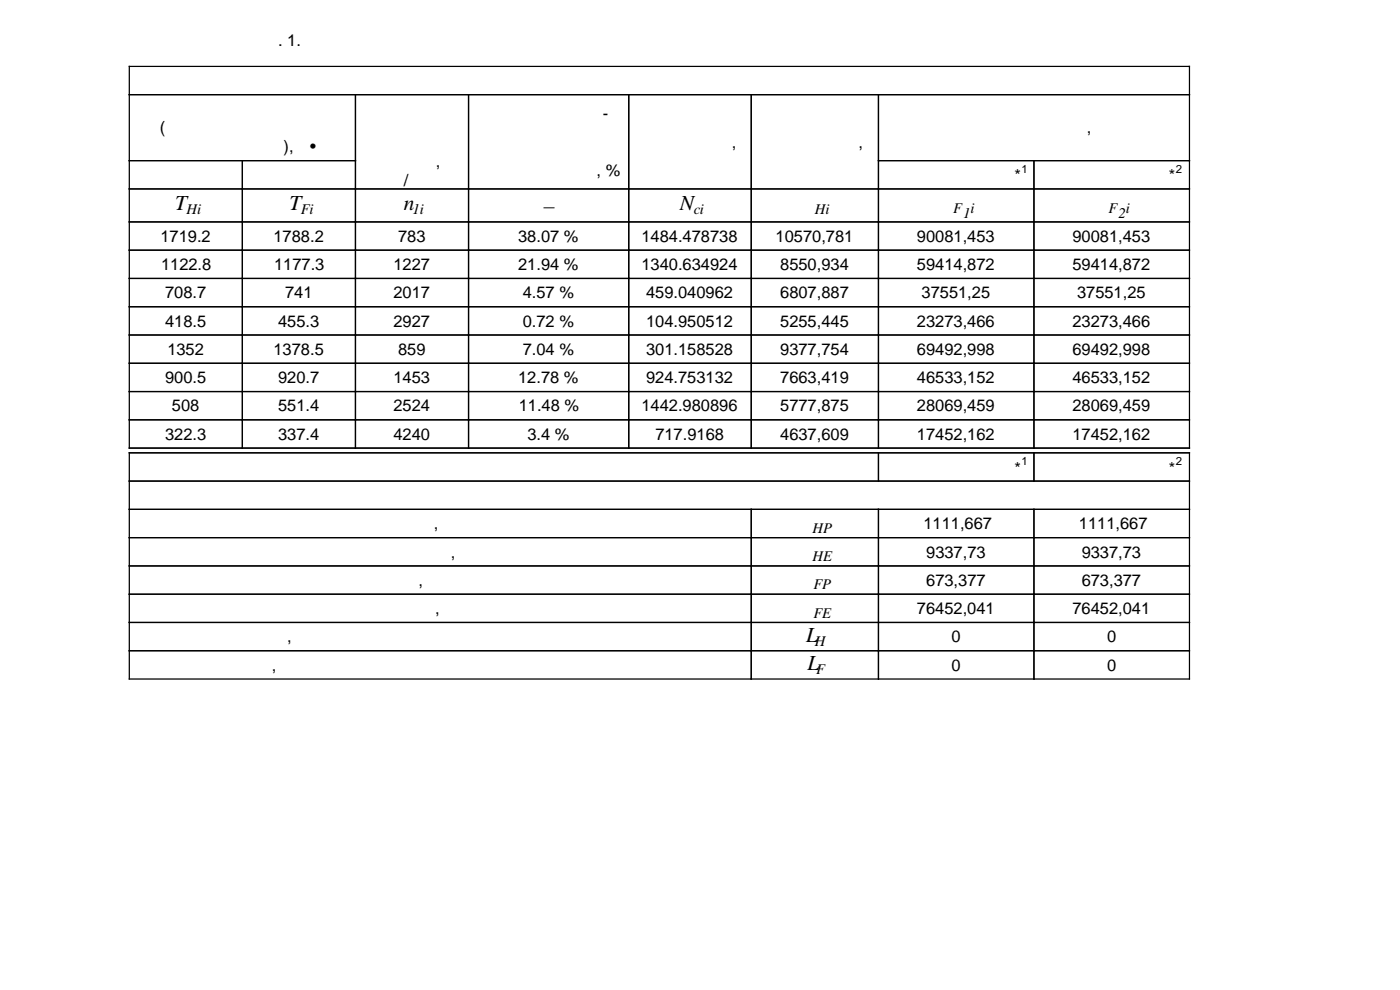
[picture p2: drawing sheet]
<svg xmlns="http://www.w3.org/2000/svg" width="297mm" height="210mm" viewBox="0 0 297 210" stroke-linecap="round" stroke-linejoin="round" font-family="sans-serif">
<defs><g id="words">
<g font-size="4.6">
<text x="37.2" y="44.6">T</text>
<text x="61.5" y="44.6">T</text>
<text x="85.7" y="44.6">n</text>
<text x="115" y="45.1">−</text>
<text x="144.3" y="44.6">N</text>
<text x="171.1" y="136.2">L</text>
<text x="171.3" y="142.2">L</text>
</g>
<g font-size="3.5">
<text x="28" y="9.7">Продолжение табл. 1.</text>
<text x="33.9" y="28.3">(крутящий момент на</text>
<text x="103.8" y="25.3">Продолжитель-</text>
<text x="198.6" y="28.3">Напряжение изгиба, МПа</text>
<text x="33.3" y="32.4">ведущем колесе), Н•м</text>
<text x="81.3" y="35.4">колеса,</text>
<text x="136.4" y="31.3">нагружения,</text>
<text x="162.5" y="31.3">напряжение,</text>
<text x="81.8" y="39.4">об/мин</text>
<text x="100.9" y="37.4">данном режиме, %</text>
<text x="188.6" y="38.5">Ведущее колесо*</text>
<text x="222.1" y="38.5">Ведомое колесо*</text>
<text x="34" y="51.3">1719.2</text>
<text x="58" y="51.3">1788.2</text>
<text x="84.5" y="51.3">783</text>
<text x="110" y="51.3">38.07 %</text>
<text x="136.1" y="51.3">1484.478738</text>
<text x="164.6" y="51.3">10570,781</text>
<text x="194.6" y="51.3">90081,453</text>
<text x="227.6" y="51.3">90081,453</text>
<text x="34.2" y="57.3">1122.8</text>
<text x="58.2" y="57.3">1177.3</text>
<text x="83.5" y="57.3">1227</text>
<text x="110" y="57.3">21.94 %</text>
<text x="136.1" y="57.3">1340.634924</text>
<text x="165.6" y="57.3">8550,934</text>
<text x="194.6" y="57.3">59414,872</text>
<text x="227.6" y="57.3">59414,872</text>
<text x="35" y="63.3">708.7</text>
<text x="60.5" y="63.3">741</text>
<text x="83.5" y="63.3">2017</text>
<text x="110.9" y="63.3">4.57 %</text>
<text x="137.1" y="63.3">459.040962</text>
<text x="165.6" y="63.3">6807,887</text>
<text x="195.6" y="63.3">37551,25</text>
<text x="228.6" y="63.3">37551,25</text>
<text x="35" y="69.3">418.5</text>
<text x="59" y="69.3">455.3</text>
<text x="83.5" y="69.3">2927</text>
<text x="110.9" y="69.3">0.72 %</text>
<text x="137.1" y="69.3">104.950512</text>
<text x="165.6" y="69.3">5255,445</text>
<text x="194.6" y="69.3">23273,466</text>
<text x="227.6" y="69.3">23273,466</text>
<text x="35.5" y="75.3">1352</text>
<text x="58" y="75.3">1378.5</text>
<text x="84.5" y="75.3">859</text>
<text x="110.9" y="75.3">7.04 %</text>
<text x="137.1" y="75.3">301.158528</text>
<text x="165.6" y="75.3">9377,754</text>
<text x="194.6" y="75.3">69492,998</text>
<text x="227.6" y="75.3">69492,998</text>
<text x="35" y="81.3">900.5</text>
<text x="59" y="81.3">920.7</text>
<text x="83.5" y="81.3">1453</text>
<text x="110" y="81.3">12.78 %</text>
<text x="137.1" y="81.3">924.753132</text>
<text x="165.6" y="81.3">7663,419</text>
<text x="194.6" y="81.3">46533,152</text>
<text x="227.6" y="81.3">46533,152</text>
<text x="36.5" y="87.3">508</text>
<text x="59" y="87.3">551.4</text>
<text x="83.5" y="87.3">2524</text>
<text x="110.1" y="87.3">11.48 %</text>
<text x="136.1" y="87.3">1442.980896</text>
<text x="165.6" y="87.3">5777,875</text>
<text x="194.6" y="87.3">28069,459</text>
<text x="227.6" y="87.3">28069,459</text>
<text x="35" y="93.3">322.3</text>
<text x="59" y="93.3">337.4</text>
<text x="83.5" y="93.3">4240</text>
<text x="111.9" y="93.3">3.4 %</text>
<text x="139.1" y="93.3">717.9168</text>
<text x="165.6" y="93.3">4637,609</text>
<text x="194.6" y="93.3">17452,162</text>
<text x="227.6" y="93.3">17452,162</text>
<text x="188.6" y="100.5">Ведущее колесо*</text>
<text x="222.1" y="100.5">Ведомое колесо*</text>
<text x="29.9" y="112.3">Допускаемые напряжения по контакту, МПа</text>
<text x="196" y="112.3">1111,667</text>
<text x="229" y="112.3">1111,667</text>
<text x="29.9" y="118.3">Эквивалентные напряжения по контакту, МПа</text>
<text x="196.6" y="118.3">9337,73</text>
<text x="229.6" y="118.3">9337,73</text>
<text x="29.9" y="124.3">Допускаемые напряжения по изгибу, МПа</text>
<text x="196.6" y="124.3">673,377</text>
<text x="229.6" y="124.3">673,377</text>
<text x="29.9" y="130.3">Эквивалентные напряжения по изгибу, МПа</text>
<text x="194.6" y="130.3">76452,041</text>
<text x="227.6" y="130.3">76452,041</text>
<text x="29.9" y="136.3">Ресурс по контакту, час</text>
<text x="202" y="136.3">0</text>
<text x="235" y="136.3">0</text>
<text x="29.9" y="142.3">Ресурс по изгибу, час</text>
<text x="202" y="142.3">0</text>
<text x="235" y="142.3">0</text>
</g>
<g font-size="3.1">
<text x="39.6" y="45.5">Hi</text>
<text x="63.8" y="45.5">Fi</text>
<text x="87.6" y="45.5">1i</text>
<text x="147.2" y="45.5">ci</text>
<text x="172.9" y="45.5">Hi</text>
<text x="202.3" y="45.2">F i</text>
<text x="204.4" y="46.3">1</text>
<text x="235.3" y="45.2">F i</text>
<text x="237.4" y="46.3">2</text>
<text x="172.4" y="113.1">HP</text>
<text x="172.4" y="119.1">HE</text>
<text x="172.7" y="125.1">FP</text>
<text x="172.7" y="131.1">FE</text>
<text x="172.9" y="137.1">H</text>
<text x="173.2" y="143.1">F</text>
</g>
<g font-size="2.4">
<text x="216.8" y="36.8">1</text>
<text x="249.5" y="36.8">2</text>
<text x="216.8" y="98.8">1</text>
<text x="249.5" y="98.8">2</text>
</g>
</g></defs>
<g fill="none" stroke="#000" stroke-width=".26">
<path d="M27.4 14.1h225v81h-225zM27.4 20.1h225M27.4 34.1h48M51.4 34.1v61M75.4 20.1v75M99.4 20.1v75M133.4 20.1v75M159.4 20.1v75M186.4 34.1h66M186.4 20.1v75M219.4 34.1v61M27.4 40.1h225"/>
<path d="M27.4 47.1h225M27.4 53.1h225M27.4 59.1h225M27.4 65.1h225M27.4 71.1h225M27.4 77.1h225M27.4 96.1h225v48h-225zM27.4 83.1h225M27.4 89.1h225M186.4 96.1v6M219.4 96.1v6M27.4 108.1h225"/>
<path d="M27.4 102.1h225M27.4 114.1h225M159.4 108.1v36M186.4 108.1v36M219.4 108.1v36M27.4 138.1h225M27.4 132.1h225M27.4 120.1h225M27.4 126.1h225"/>
</g>
<use href="#words"/>
</svg>
